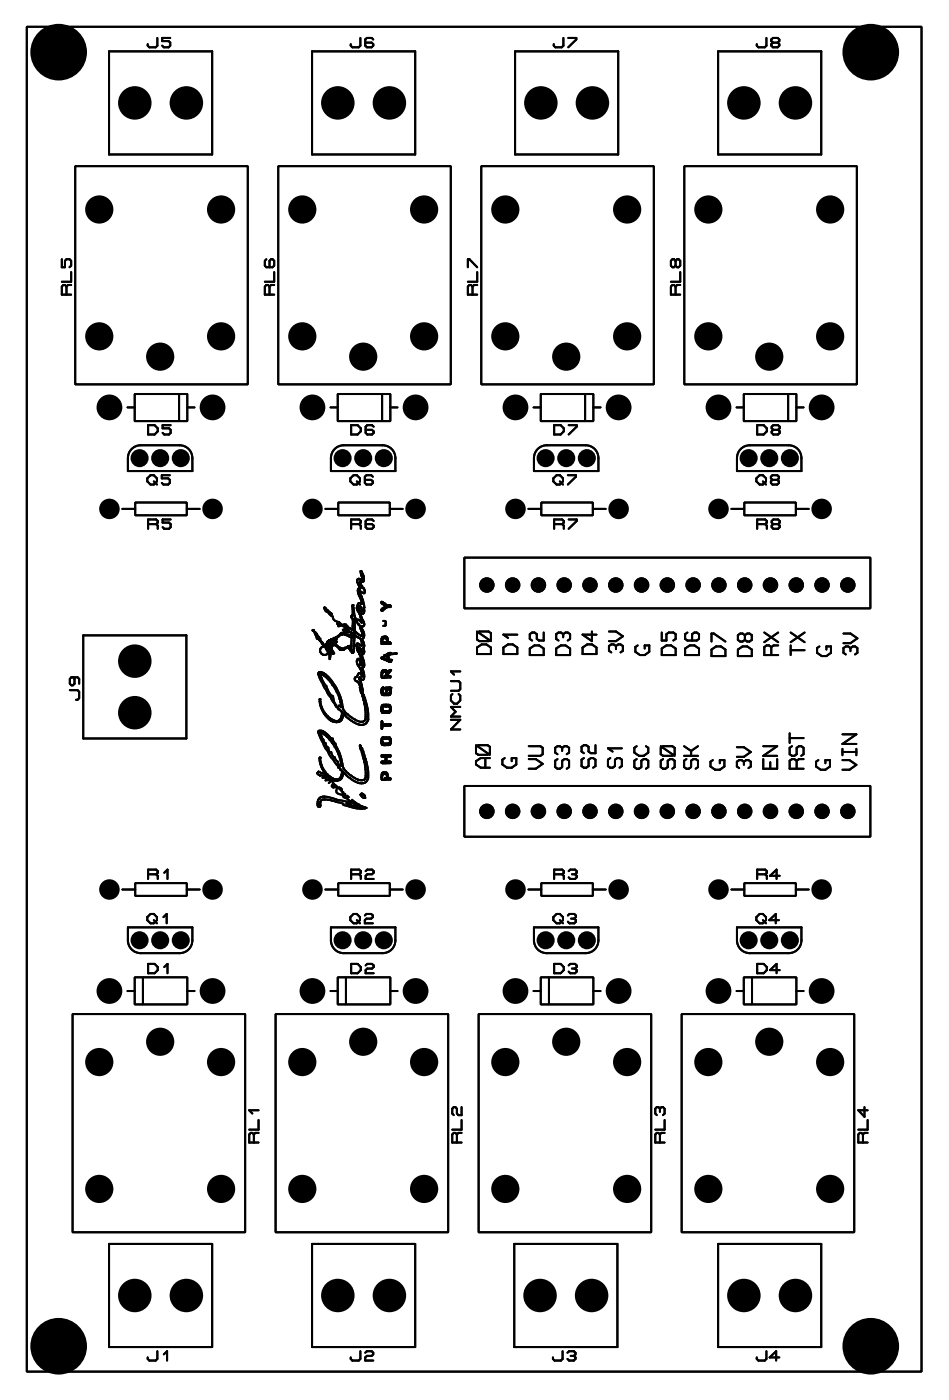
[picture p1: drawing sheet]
<svg xmlns="http://www.w3.org/2000/svg" width="93mm" height="138mm" viewBox="0 0 93 138" stroke-linecap="round" stroke-linejoin="round" font-family="sans-serif">
<g fill="#000">
<circle cx="5.8" cy="5.1" r="2.79"/>
<circle cx="13.3" cy="10.1" r="1.65"/>
<circle cx="18.4" cy="10.1" r="1.65"/>
<circle cx="33.3" cy="10.1" r="1.65"/>
<circle cx="38.4" cy="10.1" r="1.65"/>
<circle cx="53.3" cy="10.1" r="1.65"/>
<circle cx="58.4" cy="10.1" r="1.65"/>
<circle cx="73.3" cy="10.1" r="1.65"/>
<circle cx="78.4" cy="10.1" r="1.65"/>
<circle cx="85.8" cy="5.1" r="2.79"/>
<circle cx="9.8" cy="20.6" r="1.39"/>
<circle cx="9.8" cy="33.1" r="1.39"/>
<circle cx="15.8" cy="35.1" r="1.39"/>
<circle cx="21.8" cy="33.1" r="1.39"/>
<circle cx="21.8" cy="20.6" r="1.39"/>
<circle cx="29.8" cy="33.1" r="1.39"/>
<circle cx="29.8" cy="20.6" r="1.39"/>
<circle cx="35.8" cy="35.1" r="1.39"/>
<circle cx="41.8" cy="33.1" r="1.39"/>
<circle cx="41.8" cy="20.6" r="1.39"/>
<circle cx="49.8" cy="33.1" r="1.39"/>
<circle cx="49.8" cy="20.6" r="1.39"/>
<circle cx="55.8" cy="35.1" r="1.39"/>
<circle cx="61.8" cy="20.6" r="1.39"/>
<circle cx="61.8" cy="33.1" r="1.39"/>
<circle cx="69.8" cy="20.6" r="1.39"/>
<circle cx="69.8" cy="33.1" r="1.39"/>
<circle cx="75.8" cy="35.1" r="1.39"/>
<circle cx="81.8" cy="20.6" r="1.39"/>
<circle cx="81.8" cy="33.1" r="1.39"/>
<circle cx="10.8" cy="40.1" r="1.27"/>
<circle cx="10.8" cy="50.1" r="1.01"/>
<circle cx="13.7" cy="45.1" r=".89"/>
<circle cx="15.8" cy="45.1" r=".89"/>
<circle cx="17.8" cy="45.1" r=".89"/>
<circle cx="20.9" cy="40.1" r="1.27"/>
<circle cx="20.9" cy="50.1" r="1.01"/>
<circle cx="30.8" cy="40.1" r="1.27"/>
<circle cx="30.8" cy="50.1" r="1.01"/>
<circle cx="33.7" cy="45.1" r=".89"/>
<circle cx="35.8" cy="45.1" r=".89"/>
<circle cx="37.8" cy="45.1" r=".89"/>
<circle cx="40.9" cy="40.1" r="1.27"/>
<circle cx="40.9" cy="50.1" r="1.01"/>
<circle cx="48" cy="57.6" r=".76"/>
<circle cx="50.5" cy="57.6" r=".76"/>
<circle cx="50.8" cy="40.1" r="1.27"/>
<circle cx="50.8" cy="50.1" r="1.01"/>
<circle cx="53" cy="57.6" r=".76"/>
<circle cx="53.7" cy="45.1" r=".89"/>
<circle cx="55.6" cy="57.6" r=".76"/>
<circle cx="55.8" cy="45.1" r=".89"/>
<circle cx="57.8" cy="45.1" r=".89"/>
<circle cx="58.1" cy="57.6" r=".76"/>
<circle cx="60.7" cy="57.6" r=".76"/>
<circle cx="60.9" cy="40.1" r="1.27"/>
<circle cx="60.9" cy="50.1" r="1.01"/>
<circle cx="63.2" cy="57.6" r=".76"/>
<circle cx="65.7" cy="57.6" r=".76"/>
<circle cx="68.3" cy="57.6" r=".76"/>
<circle cx="70.8" cy="40.1" r="1.27"/>
<circle cx="70.8" cy="50.1" r="1.01"/>
<circle cx="70.8" cy="57.6" r=".76"/>
<circle cx="73.4" cy="57.6" r=".76"/>
<circle cx="73.7" cy="45.1" r=".89"/>
<circle cx="75.8" cy="45.1" r=".89"/>
<circle cx="75.9" cy="57.6" r=".76"/>
<circle cx="77.8" cy="45.1" r=".89"/>
<circle cx="78.4" cy="57.6" r=".76"/>
<circle cx="80.9" cy="40.1" r="1.27"/>
<circle cx="80.9" cy="50.1" r="1.01"/>
<circle cx="81" cy="57.6" r=".76"/>
<circle cx="83.5" cy="57.6" r=".76"/>
<circle cx="13.3" cy="70.2" r="1.65"/>
<circle cx="13.3" cy="65.1" r="1.65"/>
<circle cx="48" cy="79.9" r=".76"/>
<circle cx="50.5" cy="79.9" r=".76"/>
<circle cx="53" cy="79.9" r=".76"/>
<circle cx="55.6" cy="79.9" r=".76"/>
<circle cx="58.1" cy="79.9" r=".76"/>
<circle cx="60.7" cy="79.9" r=".76"/>
<circle cx="63.2" cy="79.9" r=".76"/>
<circle cx="65.7" cy="79.9" r=".76"/>
<circle cx="68.3" cy="79.9" r=".76"/>
<circle cx="70.8" cy="79.9" r=".76"/>
<circle cx="73.4" cy="79.9" r=".76"/>
<circle cx="75.9" cy="79.9" r=".76"/>
<circle cx="78.4" cy="79.9" r=".76"/>
<circle cx="81" cy="79.9" r=".76"/>
<circle cx="83.5" cy="79.9" r=".76"/>
<circle cx="10.8" cy="97.6" r="1.27"/>
<circle cx="10.8" cy="87.6" r="1.01"/>
<circle cx="13.7" cy="92.6" r=".89"/>
<circle cx="15.8" cy="92.6" r=".89"/>
<circle cx="17.8" cy="92.6" r=".89"/>
<circle cx="20.9" cy="97.6" r="1.27"/>
<circle cx="20.9" cy="87.6" r="1.01"/>
<circle cx="30.8" cy="97.6" r="1.27"/>
<circle cx="30.8" cy="87.6" r="1.01"/>
<circle cx="33.7" cy="92.6" r=".89"/>
<circle cx="35.8" cy="92.6" r=".89"/>
<circle cx="37.8" cy="92.6" r=".89"/>
<circle cx="40.9" cy="97.6" r="1.27"/>
<circle cx="40.9" cy="87.6" r="1.01"/>
<circle cx="50.8" cy="97.6" r="1.27"/>
<circle cx="50.8" cy="87.6" r="1.01"/>
<circle cx="53.7" cy="92.6" r=".89"/>
<circle cx="55.8" cy="92.6" r=".89"/>
<circle cx="57.8" cy="92.6" r=".89"/>
<circle cx="60.9" cy="97.6" r="1.27"/>
<circle cx="60.9" cy="87.6" r="1.01"/>
<circle cx="70.8" cy="97.6" r="1.27"/>
<circle cx="70.8" cy="87.6" r="1.01"/>
<circle cx="73.7" cy="92.6" r=".89"/>
<circle cx="75.8" cy="92.6" r=".89"/>
<circle cx="77.8" cy="92.6" r=".89"/>
<circle cx="80.9" cy="97.6" r="1.27"/>
<circle cx="80.9" cy="87.6" r="1.01"/>
<circle cx="9.8" cy="117.1" r="1.39"/>
<circle cx="9.8" cy="104.6" r="1.39"/>
<circle cx="15.8" cy="102.6" r="1.39"/>
<circle cx="21.8" cy="117.1" r="1.39"/>
<circle cx="21.8" cy="104.6" r="1.39"/>
<circle cx="29.8" cy="104.6" r="1.39"/>
<circle cx="29.8" cy="117.1" r="1.39"/>
<circle cx="35.8" cy="102.6" r="1.39"/>
<circle cx="41.8" cy="104.6" r="1.39"/>
<circle cx="41.8" cy="117.1" r="1.39"/>
<circle cx="49.8" cy="104.6" r="1.39"/>
<circle cx="49.8" cy="117.1" r="1.39"/>
<circle cx="55.8" cy="102.6" r="1.39"/>
<circle cx="61.8" cy="104.6" r="1.39"/>
<circle cx="61.8" cy="117.1" r="1.39"/>
<circle cx="69.8" cy="104.6" r="1.39"/>
<circle cx="69.8" cy="117.1" r="1.39"/>
<circle cx="75.8" cy="102.6" r="1.39"/>
<circle cx="81.8" cy="104.6" r="1.39"/>
<circle cx="81.8" cy="117.1" r="1.39"/>
<circle cx="5.8" cy="132.6" r="2.79"/>
<circle cx="13.3" cy="127.6" r="1.65"/>
<circle cx="18.4" cy="127.6" r="1.65"/>
<circle cx="33.3" cy="127.6" r="1.65"/>
<circle cx="38.4" cy="127.6" r="1.65"/>
<circle cx="53.2" cy="127.6" r="1.65"/>
<circle cx="58.3" cy="127.6" r="1.65"/>
<circle cx="73.3" cy="127.6" r="1.65"/>
<circle cx="78.4" cy="127.6" r="1.65"/>
<circle cx="85.8" cy="132.6" r="2.79"/>
</g>
<g fill="none" stroke="#000" stroke-width=".2">
<path d="M2.6 2.6h88.2v132.5h-88.2zM7.4 16.4h17v21.5h-17zM10.7 5.1h10.2v10.1h-10.2zM15.5 3.7v.8l-.2 .2h-.6l-.2-.2v-.2M16.8 3.7h-.8v.3h.6l.2 .2v.3l-.2 .2h-.5l-.1-.2M27.4 16.4h17v21.5h-17zM30.7 5.1h10.2v10.1h-10.2zM35.5 3.7v.8l-.2 .2h-.6l-.2-.2v-.2M36.8 3.9l-.2-.2h-.5l-.1 .2v.6l.1 .2h.5l.2-.2v-.2l-.2-.1h-.6M47.4 16.4h17v21.5h-17zM50.7 5.1h10.2v10.1h-10.2zM55.5 3.7v.8l-.2 .2h-.6l-.2-.2v-.2"/>
<path d="M56 3.7h.8v.2l-.8 .8M67.4 16.4h17v21.5h-17zM70.7 5.1h10.2v10.1h-10.2zM75.5 3.7v.8l-.2 .2h-.6l-.2-.2v-.2M76.1 4.2l-.1-.2v-.1l.1-.2h.5l.2 .2v.1l-.2 .2M76.1 4.2l-.1 .1v.2l.1 .2h.5l.2-.2v-.2l-.2-.1M76.1 4.2h.5M6.1 25.5v.8h.3v-.6l.1-.2h.3l.2 .2v.5l-.2 .1M6.5 28.2l-.1-.1h-.2l-.1 .1v.8h.9M6.5 28.2v.8M7 28.1h-.3l-.2 .1M7 26.8v1h-.9"/>
<path d="M13.3 38.8h5.1v2.7h-5.1zM17.6 38.8v2.7M26.2 25.5l-.1 .2v.5l.1 .1h.6l.2-.1v-.5l-.2-.2h-.1l-.2 .2v.6M26.5 28.2l-.1-.1h-.2l-.1 .1v.8h.9M26.5 28.2v.8M27 28.1h-.3l-.2 .1M27 26.8v1h-.9M33.3 38.8h5.1v2.7h-5.1zM37.6 38.8v2.7M46.1 26.3v-.8h.1l.8 .8M46.5 28.2l-.1-.1h-.2l-.1 .1v.8h.9M46.5 28.2v.8"/>
<path d="M47 28.1h-.3l-.2 .1M47 26.8v1h-.9M53.3 38.8h5.1v2.7h-5.1zM57.6 38.8v2.7M66.5 28.2l-.1-.1h-.2l-.1 .1v.8h.9M66.5 25.7l-.1-.2h-.2l-.1 .2v.5l.1 .1h.2l.1-.1M66.5 25.7v.5M66.5 28.2v.8M66.5 25.7l.2-.2h.1l.2 .2v.5l-.2 .1h-.1l-.2-.1M67 28.1h-.3l-.2 .1M67 26.8v1h-.9M73.3 38.8h5.1v2.7h-5.1z"/>
<path d="M77.6 38.8v2.7M12 50.1h1.3M12.6 40.1h.7M12.8 44.4l.3-.3 .4-.2h.4h3.8a1.25 1.25 0 0 1 1.2 1.2v1.3h-6.3v-1.3l.1-.4zM13.3 49.5h5.1v1.3h-5.1zM14.5 47.1l.3-.3h.3l.4 .3v.3l-.4 .3h-.3l-.3-.3zM14.6 41.9h.6l.3 .3v.3l-.3 .3h-.6zM14.6 51.6h.8M15.1 47.4l.4 .3M15.4 51.6l.1-.1v-.2l-.1-.1h-.8v.9M15.4 51.6l.1 .2v.3M16.7 46.8h-.8v.3h.7l.1 .2v.3l-.1 .1h-.5l-.2-.1"/>
<path d="M16.8 41.9h-.8v.3h.6l.2 .1v.3l-.2 .2h-.4l-.2-.2M16.8 51.2h-.8v.3h.6l.2 .1v.3l-.2 .2h-.4l-.2-.2M18.4 50.1h1.3M18.4 40.1h.8M32 59.9a.38 .38 0 0 0 .3 .4M32 59.9h.1M32 59.9l.5 .5 .2 .1M32 50.1h1.3M32.6 40.1h.7M32.8 44.4l.3-.3 .4-.2h.4h3.8a1.25 1.25 0 0 1 1.2 1.2v1.3h-6.3v-1.3l.1-.4zM33.3 49.5h5.1v1.3h-5.1zM34.5 47.1l.3-.3h.3l.4 .3v.3l-.4 .3h-.3l-.3-.3z"/>
<path d="M34.6 41.9h.6l.3 .3v.3l-.3 .3h-.6zM34.6 51.6h.8M34.7 59.6v1v.1M34.7 59.6h.1M34.7 59.6l.3 1.3-.1 .4M35.1 59.9h.1M35.1 47.4l.4 .3M35.2 57.2l.3 .7M35.2 57.2h.1M35.3 59.7v.3l.3 .3M35.3 59.7a.34 .34 0 0 1 .3 .5v.1M35.3 59.7h.1"/>
<path d="M35.3 57l-.1 .2M35.3 57h.1M35.3 57l.3 .1M35.4 51.6l.1-.1v-.2l-.1-.1h-.8v.9M35.4 51.6l.1 .2v.3M35.4 57.3h.1M35.5 57.3h.1M35.5 57.3v.4l.1-.2 .2 .5M35.5 58.3h.1M35.5 58.3l.1 .5M35.5 58.3l.3 .1M35.5 58h-.2a.93 .93 0 0 0 .2 1l.1 .5"/>
<path d="M35.5 58h.1M35.5 56.3h.1M35.5 56.4l.2 .5M35.5 56.4l.1 .1-.1-.2 .1 .1a1.01 1.01 0 0 1 .2 .8M35.6 58.8v-.1l.1 .4M35.6 57.1h.1M35.6 59.5h.1M35.6 59.5h-.1a.27 .27 0 0 0-.2 0 .27 .27 0 0 0-.1 .3v.3l.3 .5 .1 .6M35.7 56.9l-.1 .2M35.7 57.1h.1M35.7 59.1v-.1l.2 .7M35.8 57.9l.1 .4"/>
<path d="M35.8 59.9h.1M35.8 57.2v.1h-.3M35.8 58.4h.1M35.9 58.4h-.1M35.9 59.7h.1M35.9 59.7l-.1 .2a.39 .39 0 0 1-.2 .6M35.9 58.4h.1M35.9 58.3h.1M35.9 58.3v.1M36.7 47l-.1-.2h-.5l-.2 .2v.6l.2 .1h.5l.1-.1v-.2l-.1-.1h-.7M36.8 42l-.2-.1h-.4l-.2 .1v.6l.2 .2h.4l.2-.2v-.1l-.2-.2h-.6M36.8 51.3l-.2-.1h-.4l-.2 .1v.6l.2 .2h.4l.2-.2v-.1l-.2-.2h-.6"/>
<path d="M37.6 59.4h.1M37.6 59.3l.1 .2 .3 .2M37.6 59.3h.1M37.6 59.3l.3 .2M37.9 60l-.3 .2M37.9 59.5l.3 .1 .2 .1M37.9 59.8l-.2 .1-.1 .2M38 59.7v.1M38 59.7h.1M38.4 50.1h1.3M38.4 59.7h.1M38.4 40.1h.8"/>
<path d="M38.5 59.7v.1h-.3l-.3 .2M45.7 54.9h40v5h-40zM52 50.1h1.3M52.6 40.1h.7M52.8 44.4l.3-.3 .4-.2h.4h3.8a1.25 1.25 0 0 1 1.2 1.2v1.3h-6.3v-1.3l.1-.4zM53.3 49.5h5.1v1.3h-5.1zM54.5 47.1l.3-.3h.3l.4 .3v.3l-.4 .3h-.3l-.3-.3zM54.6 41.9h.6l.3 .3v.3l-.3 .3h-.6zM54.6 51.6h.8M55.1 47.4l.4 .3M55.4 51.6l.1-.1v-.2l-.1-.1h-.8v.9M55.4 51.6l.1 .2v.3"/>
<path d="M55.9 46.8h.8v.2l-.8 .7M56 41.9h.8v.1l-.8 .8M56 51.2h.8v.1l-.8 .8M58.4 50.1h1.3M58.4 40.1h.8M72 50.1h1.3M72.6 40.1h.7M72.8 44.4l.3-.3 .4-.2h.4h3.8a1.25 1.25 0 0 1 1.2 1.2v1.3h-6.3v-1.3l.1-.4zM73.3 49.5h5.1v1.3h-5.1zM74.5 47.1l.3-.3h.3l.4 .3v.3l-.4 .3h-.3l-.3-.3zM74.6 41.9h.6l.3 .3v.3l-.3 .3h-.6zM74.6 51.6h.8"/>
<path d="M75.1 47.4l.4 .3M75.4 51.6l.1-.1v-.2l-.1-.1h-.8v.9M75.4 51.6l.1 .2v.3M76.1 47.3l-.2-.2v-.1l.2-.2h.5l.1 .2v.1l-.1 .2M76.1 47.3l-.2 .1v.2l.2 .1h.5l.1-.1v-.2l-.1-.1M76.1 47.3h.5M76.2 42.3l-.2-.1v-.2l.2-.1h.4l.2 .1v.2l-.2 .1M76.2 42.3l-.2 .2v.1l.2 .2h.4l.2-.2v-.1l-.2-.2M76.2 51.6l-.2-.1v-.2l.2-.1h.4l.2 .1v.2l-.2 .1M76.2 51.6l-.2 .2v.1l.2 .2h.4l.2-.2v-.1l-.2-.2M76.2 42.3h.4M76.2 51.6h.4"/>
<path d="M78.4 50.1h1.3M78.4 40.1h.8M6.9 68h.7l.2 .2v.6l-.2 .1h-.1M7.2 66.7l.1 .2v.5l-.1 .1h-.2l-.1-.1v-.5l.1-.2h.6l.2 .2v.5M8.2 62.6h10.2v10.2h-10.2zM30.8 62.1h.1v.1M30.8 62.1v.1M30.8 62.1h.1M30.8 62.2h.1M30.9 62.2h.1M31 62.3h.1l.1 .2M31 62.3l.2 .5"/>
<path d="M31 62.3h.1M31.1 62.5l.2 .3M31.1 62.4v.1M31.1 62.4h.1M31.2 62.5l.1 .6v-.4M31.2 62.8l.1 .1M31.3 76.2h.1M31.3 76.2l.2 .2 .4 .1-.1 .1h.3l.1 .1-.1 .2h.5l-.2 .2M31.3 62.8h.1M31.3 62.7h.1M31.3 62.9h.1M31.4 72.1v.1a10 10 0 0 0 1.9 3.3"/>
<path d="M31.4 72.1h.1M31.4 62.7l-.1 .2M31.4 72h.1M31.4 72v.1M31.4 78.7l-.1 .6 .1 .2M31.4 63l.4 .6M31.4 63h.1M31.4 79.5h.1M31.4 78.7l.2-.2h.5l2.5 .6-.4 .1M31.4 72h.4M31.5 62.9h.1M31.5 62.9l-.1 .1"/>
<path d="M31.5 62.9l.2 .4M31.5 68.9h.1M31.5 74.6v.2a2.54 2.54 0 0 0 1.4 2.1 .75 .75 0 0 0 .9-.8M31.5 74.6h.1M31.5 68.9v.2M31.5 72.2h.1M31.5 74.6v.3M31.5 66.2h.1M31.5 68.9l.1 .2M31.5 74.9a2.17 2.17 0 0 0 1.8 1.9 .76 .76 0 0 0 .3-.9h-.1l-.1-.3M31.6 79.4l-.2 .1M31.6 79.3v.1"/>
<path d="M31.6 69.1a1.98 1.98 0 0 0 1.7 1.9 .71 .71 0 0 0 .1-1.1M31.6 76.2l.5 .1-.1 .2 .5 .2v.2h.2l.1 .3M31.6 76.2l-.2-.2-.1 .2M31.7 63.2l.2 .3M31.8 72l.3 .2 .5 .5M31.8 78.8a.43 .43 0 0 0-.2 .5M31.8 78.8h.7l1.2 .4h.1M31.8 63.6h.1M31.9 63.5h.1M31.9 63.5v.1M31.9 66.6l.4 .3M31.9 66.6l-.4-.2 .4 .9 .2 .3a1.42 1.42 0 0 0 .7 1"/>
<path d="M32 63.7a.43 .43 0 0 0-.4 .6 .43 .43 0 0 0 .7 .1l.1-.1M32 63.7h.1M32.1 63.7h-.1M32.1 63.7h.1M32.1 63.9h.1M32.1 63.5h.1M32.1 63.5v.1M32.1 63.7v.1a.11 .11 0 0 0 0 .1 .11 .11 0 0 0 .2 .1M32.1 63.6h.1M32.2 63.7h.1M32.2 63.5v.1M32.2 64h.1"/>
<path d="M32.3 63.2l.3 .2M32.3 63.2h.1M32.3 63.3h-.1l.1 .1M32.3 63.3h.1M32.3 63.9v.1M32.3 63.3l.2 .2M32.3 66.9l.7 1 .5 1M32.3 63.9h.1M32.3 60.3l.1 .2 .4 .2a.65 .65 0 0 0 .6 .6l-.2 .2 .3-.1-.3 .2 .4-.1M32.3 64a.15 .15 0 0 0-.1 .2 .15 .15 0 0 0 .2 .1M32.3 63.4h.1M32.4 64h.1"/>
<path d="M32.4 63.4h.1M32.4 63.4v.1M32.4 63.1h.1M32.4 63.8h.1M32.4 64.1h.1M32.4 64.3h.1M32.4 63.1l.3 .2M32.4 64.1v-.1v.1M32.4 63.9l.1 1.1 .1-.9M32.4 63.9v-.1l.3 .4M32.4 63.9h.1M32.5 63.5h.1"/>
<path d="M32.5 63.6h.1M32.5 63.6l.1 .2-.1-.2M32.6 72.7v.1M32.6 63.4h.1M32.6 63.8h.1M32.6 63h.1M32.6 63l.1 .2M32.6 63l.2 .2M32.6 74.1l.2 .5h.2l.3 .4M32.6 64.1l.1 .1M32.6 74.1l-.1 .1-.1-.2-.1-.4h-.1l-.4-.8-.3-.6a3.2 3.2 0 0 1 1.7 1.8l.4 1.2v-.5v.6M32.6 72.8l.1 .1"/>
<path d="M32.7 63.5v.2M32.7 63.5h.1M32.7 72.9v-.2l.1 .4h.1l.1 .2v-.1l.1 .1 .5 1.4M32.7 63.5v.1M32.7 63.3h.1M32.7 63.7h.1M32.7 64.2h.1M32.7 64.3v-.3l-.1-.1-.1 .2v-.3v-.1l-.1 .1-.1-.1a.76 .76 0 0 1 .5 .5l.1 .1h-.2M32.7 63.2h.1M32.7 63.6v.1M32.7 63.6h.1M32.8 63.6h.1"/>
<path d="M32.8 63.5v.1M32.8 63.4v.1M32.8 63.4h.1M32.8 63.2h.1M32.8 64.4h.1M32.8 63.5h.1M32.8 68.6l.2 .9 .1 .1h.2l.1-.1M32.9 63.2h.1M32.9 63.4h.1M32.9 77.2l-.2 .1h.2M32.9 62.8v.1M32.9 62.8v.2v.1"/>
<path d="M32.9 63.3v.1M32.9 62.9h.1M32.9 77.3l-.3 .2 .4-.1-.2 .2 .4-.1M32.9 62.9l.1 .1M32.9 63.1h.1M33 63.5l.4 .4M33 63.5h.1M33 63h.1M33 63v.1M33 69.3l.1 .2M33 69.3a11.2 11.2 0 0 1-1.6-3l.1-.1a2.76 2.76 0 0 1 1.5 1.4 6.8 6.8 0 0 1 .8 2.3 2.8 2.8 0 0 0 1.9 1.2 .36 .36 0 0 0 .3-.4M33 63.1l-.1 .2"/>
<path d="M33 63.1h.1M33 63.4v.1M33 63.4h.1M33 63.1a.14 .14 0 0 1 .1 .2 .14 .14 0 0 1-.2 .1M33 63.4l.4 .4M33.1 63h.1M33.1 69.5l.1 .2h.1M33.2 77.8l-.1 .2 .1 .1 .6 .2 .1 .3 .3 .1M33.2 77.5l-.1 .1h.2M33.3 69.7v.2h.1M33.3 75l.1 .4h.2M33.3 77.6h.2l-.1 .1h.2l-.1 .1h.2l-.1 .1"/>
<path d="M33.3 75.5v.2l.1-.1M33.4 63.8l.1 .1v.1l-.1-.1M33.4 69.5l.2 .2M33.5 68.9v.3M33.6 64h.1M33.6 69.2v-.2v.5M33.6 77.9l.2 .2v.1h.2v.1l.4 .2M33.6 74.7a2.31 2.31 0 0 0 2.2 2.2l.2-.2v-.3M33.6 75.4h.1M33.6 62.4h.1M33.6 69.7h.1M33.6 61.5l-.3 .2 .5-.1"/>
<path d="M33.6 63.9v.1M33.6 63.9h.1M33.6 69.6v.1M33.6 62.4l-.5 .4-.1 .2M33.6 62.4l.1 .1M33.6 62.5h.1M33.6 62.5l-.4 .3-.1 .2M33.7 62.5h.1M33.7 63.9h-.1M33.7 63.9h.1M33.7 64h-.1M33.7 76h.1"/>
<path d="M33.7 70.2h.1M33.7 62.4h.1M33.7 63.9v.1M33.7 63.9l.1 .1M33.8 62.4h.1M33.8 61.6l.4-.1-.3 .2h.2l-.1 .1M33.8 64h.1M33.8 70.3h.1M33.8 79.3l.4 .1M33.8 76.1h.1M33.8 76.1l.2 .2M33.8 62.3l.1 .2 .5 .2"/>
<path d="M33.8 62.3h.1M33.8 62.3l.6 .2M33.9 61.5l-.1 .2h.4M34.1 61.9h.1M34.1 79.1l1.3 .4M34.1 61.9l-.4 .2 .6-.1M34.2 63.7l-.5 .2M34.2 79.4a3.3 3.3 0 0 0 1.8 .2l-.3-.2M34.2 78.7l.6 .5 .6 .3M34.2 61.7v.1l.5 .2M34.3 62l-.2 .1h.3M34.3 63.7h-.1"/>
<path d="M34.3 63.7h.1M34.3 63.8l-.5 .2M34.3 63.7v.1M34.4 62.1l-.6 .2 .7-.1M34.4 63.9h.1M34.4 62.5v.1M34.4 62.7h.1M34.4 63.8v.1M34.4 63.8l.1-.1a.1 .1 0 0 1 .1 .1 .1 .1 0 0 1-.1 .1h-.1M34.4 63.8h.1M34.4 62.6v.1M34.5 64h.1"/>
<path d="M34.5 63.9v.1M34.5 63.9h.1M34.5 64v.1M34.5 62.5h.1M34.5 62.6v.1l.1 .1M34.5 62.6h.1M34.5 62.5v.1M34.6 62.8h.1M34.6 64v.1M34.6 62.5h.1M34.6 63.9v.1M34.6 63.9h.1"/>
<path d="M34.6 64h-.1M34.6 64.1h.1M34.6 62.5v.1M34.6 62.3l.1 .1M34.6 62.7h.1M34.6 62.7v.1M34.6 63.6v.6M34.6 62.6h.1M34.6 60.8l.2 .2-.1 .7M34.6 60.8h.1M34.6 64.2l.1 .1M34.6 63.2v.5"/>
<path d="M34.6 62.7v.5M34.6 60.7v.1M34.7 60.7h-.1M34.7 62h.1M34.7 78.8l.9 .6M34.7 62.4l-.1 .2M34.7 62.4h.1M34.7 64.3h.1M34.7 61.7v.3M34.9 63.1v1l-.2 .2M34.9 62.8v.3M34.9 62.6h.1"/>
<path d="M34.9 62.4v-.4v.9M34.9 61.3v.8l.4 .4 .3 .1v-.4l-.3-.7M35 62.6l.1 .1a.78 .78 0 0 1 .6 .9h-.1M35.2 63.7v.3l.2 .3M35.2 63.7h.1M35.2 63.4h.1M35.2 63.4l-.1 .2 .1 .1M35.2 63.4l.4 .2M35.2 64.9v.3l.1 .4M35.2 64.9a.35 .35 0 0 1 .3 .5v.1M35.2 61v.2l.1 .3M35.2 61l.1 .1"/>
<path d="M35.3 61.1l.3 .2M35.3 65.6h.1M35.3 65.6l.3 .6 .1 .4M35.3 63.8h.1M35.3 63.8l.2 .1a.21 .21 0 0 1 .1 .3l-.2-.2zM35.4 64.3v.1M35.4 64.4l.2 .7M35.4 66.9h.1M35.4 66.9l.2 .5 .1 .5M35.4 79.5h.1M35.4 66.3l-.2 .3a.28 .28 0 0 0-.3 .4 .28 .28 0 0 0 .4 .2l.2 .4M35.4 66.3h.1"/>
<path d="M35.4 66.7h.1M35.4 66.3l.3 .3M35.4 73.5h.1M35.4 67.7h.1M35.5 67.7v.3M35.5 67.6v.1M35.5 73.7l.5 1.7M35.5 73.7v-.3l.1 .4M35.5 68l.1 .2a5.9 5.9 0 0 1 .4 2.5M35.5 65.5h.1M35.5 78.3h.1M35.5 61.7h.1"/>
<path d="M35.5 61.7l.1 .2a.69 .69 0 0 1 .1 1.1M35.5 60.5h.1M35.5 60.5l.2 .6M35.6 60.5h.1M35.6 61.3h.1M35.6 78.2a.26 .26 0 0 1 .3 .1 .26 .26 0 0 1 0 .3l-.3-.2zM35.6 65.1l.1 .4h-.2M35.6 60.3h.1M35.6 64.5h.1M35.6 64.2h.1M35.6 63.6h.1M35.6 61.2v.1"/>
<path d="M35.6 64.5l.2 .6 .1 .5M35.6 65.5h.1M35.7 63.6h.1M35.7 73.8v-.1l.3 1M35.7 63h.1M35.7 63v.1M35.7 65.8l.1 .3a.77 .77 0 0 1-.1 .9l-.3-.3v.2M35.7 68h.1M35.7 65.8h.1M35.7 66.6h.1M35.7 67.9l.1 .5a6.1 6.1 0 0 1 .5 2.1v.4l-.1 .2a.7 .7 0 0 1-1 .2 4.1 4.1 0 0 1-1.4-1v.1a.72 .72 0 0 1-.4 .7 .72 .72 0 0 1-.8-.1l-.6-.6a2.57 2.57 0 0 1-.5-1.3M35.7 67.9h.1"/>
<path d="M35.7 63.1a.98 .98 0 0 1 .1 .9l.1 .2M35.7 61.1l.2 .3a.22 .22 0 0 1-.1 .2 .22 .22 0 0 1-.2 .1h-.1M35.9 64.2l-.1 .2-.2 .1M35.9 64.2h.1M35.9 65.6l-.1 .1-.1 .1M35.9 78.6h.1M36 75.4v.4M36 74.7l.3 1.3a1.04 1.04 0 0 1-.4 1.1 1.78 1.78 0 0 1-1.6-.6l-.3-.2M36 75.8v.6M36 79.6h.1M36 76.4h.1M37.6 64.8v.1"/>
<path d="M37.6 75.1v.1M37.6 75.1h.1M37.6 71.2v-.1l.1 .2 .3 .1M37.6 71.2v.6M37.6 60.1v.1M37.6 60.2h.1M37.6 75.2h.1M37.6 71.8h.1M37.6 64.9h.1M37.6 64.9l1.2 .1h-1l.8 .1-.6-.1M37.6 68.1h.1M37.6 73.1h.1"/>
<path d="M37.6 69.9h.1M37.7 76.1h.1a.28 .28 0 0 1 .3 0 .28 .28 0 0 1 .1 .3v.2l.2 .1 .1 .1h-.9zM37.7 76.5a.23 .23 0 0 1 .2-.2 .23 .23 0 0 1 .2 .2v.1h-.2M37.7 66.4a.21 .21 0 0 1 .2-.2 .21 .21 0 0 1 .2 .2v.2h-.2M37.7 63.2a.25 .25 0 0 1 .1-.3 .25 .25 0 0 1 .3 .2v.2h-.4M37.7 62.8a.31 .31 0 0 1 .3-.1 .31 .31 0 0 1 .2 .4v.2h.3v.1h-.9v-.5zM37.7 72.8h.7a.29 .29 0 0 1 0 .4 .29 .29 0 0 1-.4 .1 .28 .28 0 0 1-.3-.1 .28 .28 0 0 1 0-.4zM37.7 63.3h.1M37.7 64.8h.1M37.7 61.2h.2M37.7 69.6h.3M37.7 64.7v.1"/>
<path d="M37.8 69.6a.25 .25 0 0 0-.2 .3 .25 .25 0 0 0 .3 .2h.1a.28 .28 0 0 0 .4-.1 .28 .28 0 0 0-.1-.4h-.3M37.8 76.1h.1M37.8 71.3l.6 .1M37.8 66a.5 .5 0 0 0-.2 .7h.9l-.1-.1h-.2v-.2a.26 .26 0 0 0 .2-.4l-.1 .1M37.8 66h.1M37.9 66l.1 .1 .1 .1M37.9 68.3a.27 .27 0 0 1-.3-.2 .27 .27 0 0 1 .2-.3 .38 .38 0 0 0-.3 .3 .38 .38 0 0 0 .1 .3l.6 .1M37.9 62.7h.1M37.9 61.6l-.2 .1M37.9 61.2l.1 .1a.26 .26 0 0 1-.1 .3M38 64.9h.1M38 68v.1"/>
<path d="M38 68h.1M38 68.1h.1M38 69.6h.1M38 68.1h.1a.18 .18 0 0 1 .1-.2 .18 .18 0 0 1 .2 .2l-.1 .2h-.4M38.1 65.1l.3 .1M38.1 64.4h1.2l-1.5 .1M38.1 66.2h.1M38.1 64.9h.1M38.1 64.6h.1M38.1 64.6l-.3 .1M38.2 64.6v.3M38.2 64.4h.3h-.4"/>
<path d="M38.2 64.4l.2-.1v.1a.36 .36 0 0 0 0 .6l.1 .1M38.3 73.4a.46 .46 0 0 0 .1-.8h-.4a.36 .36 0 0 0-.4 .1 .36 .36 0 0 0 0 .4v.1a.42 .42 0 0 0 .6 .2h.1M38.3 69.4h-.1a.41 .41 0 0 0-.6 .2v.6a.81 .81 0 0 0 .9-.1v-.5l-.2-.2M38.3 75h-.2v-.4l.4-.1v-.1h-.9v.1l.4 .1v.4h-.4v.1M38.3 75l.2 .1M38.3 66.1l-.1 .1M38.4 67.9h.1M38.4 69.9h.1M38.4 67.9v-.2h-.4v.3M38.4 75.2h-.7M38.4 71.4h.1M38.4 64.3h.1"/>
<path d="M38.4 67.9a.37 .37 0 0 1-.2 .6M38.4 66h.1M38.4 65.2h.1M38.4 75.2h.1M38.5 75.2h-.1M38.5 71.4h.1M38.5 65.2h-.1M38.5 67.8h.1M38.5 75.1h.1M38.5 75.1v.1M38.5 71.4v.1h-.8l-.1 .3M38.5 65.1v.1"/>
<path d="M38.5 65.2h.1M44.4 70.9h.9l-.9 1h.9M44.4 67.1h.8l.1 .2v.6l-.1 .2h-.8M44.6 68.4l-.2 .1v.5l.3 .3h.3l.3-.3v-.5l-.1-.1M45.3 69.6h-.9l.5 .5-.5 .5h.9M45.3 66.1h-.9l.3 .4M45.7 77.4h40v5h-40zM46.9 73.6l.2-.2h.9l.3 .2v.6l-.3 .2h-.9l-.2-.2zM46.9 73.4l1.4 1M47 63.8l.4-.3h.5l.5 .3v.6h-1.4zM47 62.4l.2-.2h.9l.3 .2v.6l-.3 .2h-.9l-.2-.2zM47 62.2l1.4 1"/>
<path d="M47.8 74.7v.9M48.3 74.7h-1l-.4 .3v.3l.4 .3h1M49.6 63.8l.4-.3h.5l.5 .3v.6h-1.4zM49.7 74.7l-.2 .1v.5l.4 .3h.5l.5-.3v-.6h-.5v.3M51 62.5h-1.4l.4 .3M52.1 74.8h.7l.7 .5-.7 .4h-.7M52.1 73.5h1.1l.3 .2v.6l-.3 .2h-1.1M52.2 63.9l.4-.3h.5l.5 .3v.6h-1.4zM53.6 62.3v.8h-.5l-.2-.2v-.4l-.3-.2h-.2l-.2 .2v.4l.2 .2M54.8 63.9l.4-.3h.5l.5 .3v.6h-1.4zM54.9 74.8l-.2 .1v.7l.2 .1h.2l.3-.1v-.7l.2-.1h.2l.3 .1v.7l-.3 .1M55.4 73.7l-.3-.2h-.2l-.2 .2v.4l.2 .2"/>
<path d="M55.4 73.7l.2-.2h.2l.3 .2v.4l-.3 .2M55.4 73.7v.3M55.5 62.5v.3M55.5 62.5l-.3-.2h-.2l-.2 .2v.4l.2 .2M55.5 62.5l.2-.2h.2l.3 .2v.4l-.3 .2M57.4 63.8l.4-.3h.5l.5 .3v.6h-1.4zM57.5 74.7l-.2 .1v.7l.2 .1h.2l.3-.1v-.7l.2-.1h.2l.3 .1v.7l-.3 .1M58.3 62.2v1l-.9-.7h1.4M58.7 73.4v.8h-.5l-.2-.2v-.4l-.3-.2h-.2l-.2 .2v.4l.2 .2M60 62.2h.7l.7 .5-.7 .5h-.7M60.1 74.7l-.2 .1v.7l.2 .1h.2l.3-.1v-.7l.2-.1h.2l.3 .1v.7l-.3 .1M60.7 63.6l-.3-.1h-.2l-.2 .1v.5l.2 .2"/>
<path d="M60.7 63.6l.2-.1h.2l.3 .1v.5l-.3 .2M60.7 63.6v.4M61.3 73.7h-1.4l.4 .3M62.7 74.8l-.2 .1v.7l.2 .1h.2l.3-.1v-.7l.2-.1h.2l.3 .1v.7l-.3 .1M62.7 73.5l-.2 .2v.4l.4 .4h.5l.5-.4v-.4l-.3-.2M62.8 63.6l-.2 .1v.5l.4 .3h.5l.5-.3v-.6h-.5v.3M65.1 73.7l.2-.2h.9l.3 .2v.6l-.3 .2h-.9l-.2-.2zM65.1 73.5l1.4 1M65.2 63.9l.4-.3h.5l.5 .3v.6h-1.4zM65.2 62.3v.8h.4v-.6l.3-.2h.4l.3 .2v.4l-.3 .2M65.3 74.8l-.2 .1v.7l.2 .1h.2l.3-.1v-.7l.2-.1h.2l.3 .1v.7l-.3 .1M67.4 74.5h1.4"/>
<path d="M67.4 73.5l.7 .5M67.5 63.9l.4-.3h.5l.5 .3v.6h-1.4zM67.6 74.8l-.2 .1v.7l.2 .1h.2l.3-.1v-.7l.2-.1h.2l.3 .1v.7l-.3 .1M67.7 62.3l-.2 .2v.4l.2 .2h.9l.3-.2v-.4l-.3-.2h-.2l-.2 .2v.6M68.1 74v.5M68.8 73.5l-.7 .5M70.1 64l.4-.3h.5l.5 .3v.6h-1.4zM70.1 63.2v-.8h.2l1.2 .8M70.2 74.9l-.2 .1v.5l.4 .3h.5l.5-.3v-.6h-.5v.3M72.6 73.6h.7l.7 .5-.7 .5h-.7M72.7 64l.4-.3h.5l.5 .3v.6h-1.4zM73.3 75l-.3-.1h-.2l-.2 .1v.5l.2 .2"/>
<path d="M73.3 75l.2-.1h.2l.3 .1v.5l-.3 .2M73.3 75v.4M73.4 62.6l.2-.2h.2l.3 .2v.4l-.3 .2h-.2l-.2-.2M73.4 62.6l-.3-.2h-.2l-.2 .2v.4l.2 .2h.2l.3-.2M73.4 62.6v.4M75.2 74.8v.9h1.4v-.9M75.2 73.5h1.4l-1.4 1h1.4M75.3 62.3l1.4 1M75.9 75.1v.6M76 63.7l-.3-.1h-.2l-.2 .1v.8h1.4M76 63.7v.8M76.7 63.6h-.5l-.2 .1"/>
<path d="M76.7 62.3l-1.4 1M77.8 72.2v1M77.8 72.7h1.4M77.9 63.6v.9M77.9 64.1h1.4M77.9 62.3l1.4 1M78 73.5l-.2 .2v.6l.2 .2h.2l.3-.2v-.6l.2-.2h.2l.3 .2v.6l-.3 .2M78.5 74.9l-.3-.1h-.2l-.2 .1v.8h1.4M78.5 74.9v.8M79.2 74.8h-.5l-.2 .1M79.3 62.3l-1.4 1M80.6 74.9l-.2 .1v.5l.4 .3h.5l.5-.3v-.6h-.5v.3"/>
<path d="M80.7 63.7l-.2 .1v.5l.4 .3h.5l.5-.3v-.6h-.5v.3M83 74.9h.7l.7 .5-.7 .4h-.7M83 73.8v.6M83 74.1h1.4M83 72.3h1.4l-1.4 1h1.4M83.1 62.4h.7l.7 .5-.7 .5h-.7M83.8 63.8l-.3-.1h-.2l-.2 .1v.5l.2 .2M83.8 63.8l.2-.1h.2l.3 .1v.5l-.3 .2M83.8 63.8v.4M84.4 73.8v.6M7.1 99.9h17v21.5h-17zM12 87.6h1.3"/>
<path d="M12.6 97.6h.7M12.6 91.4h6.3v1.2a1.25 1.25 0 0 1-1.2 1.3h-3.8a1.26 1.26 0 0 1-1.3-1.3zM13.3 96.3h5.1v2.7h-5.1zM13.3 87h5.1v1.3h-5.1zM14.1 96.3v2.6M14.5 90.4l.3-.4h.3l.4 .4v.3l-.4 .3h-.3l-.3-.3zM14.6 95h.6l.3 .3v.3l-.3 .3h-.6zM14.6 86.1h.8M15.1 90.7l.4 .3M15.4 86.1l.1-.1v-.2l-.1-.1h-.8v.9M15.4 86.1l.1 .2v.3M16.1 90.4l.3-.4v1"/>
<path d="M16.2 95.3l.3-.3v.9M16.2 86l.3-.3v.9M18.4 87.6h1.3M18.4 97.6h.8M27.1 99.9h17v21.5h-17zM32 87.6h1.3M32.6 97.6h.7M32.6 91.4h6.3v1.2a1.25 1.25 0 0 1-1.2 1.3h-3.8a1.26 1.26 0 0 1-1.3-1.3zM33.3 96.3h5.1v2.7h-5.1zM33.3 87h5.1v1.3h-5.1zM34.1 96.3v2.6M34.5 90.4l.3-.4h.3l.4 .4v.3l-.4 .3h-.3l-.3-.3z"/>
<path d="M34.6 95h.6l.3 .3v.3l-.3 .3h-.6zM34.6 86.1h.8M35.1 90.7l.4 .3M35.4 86.1l.1-.1v-.2l-.1-.1h-.8v.9M35.4 86.1l.1 .2v.3M35.9 90.2l.2-.2h.5l.1 .2v.2l-.1 .1h-.5l-.2 .2v.3h.8M36 95.1l.2-.1h.4l.2 .1v.2l-.2 .1h-.4l-.2 .2v.3h.8M36 85.8l.2-.1h.4l.2 .1v.2l-.2 .1h-.4l-.2 .2v.3h.8M38.4 87.6h1.3M38.4 97.6h.8M47.1 99.9h17v21.5h-17zM52 87.6h1.3"/>
<path d="M52.6 97.6h.7M52.6 91.4h6.3v1.2a1.25 1.25 0 0 1-1.2 1.3h-3.8a1.26 1.26 0 0 1-1.3-1.3zM53.3 96.3h5.1v2.7h-5.1zM53.3 87h5.1v1.3h-5.1zM54.1 96.3v2.6M54.5 90.4l.3-.4h.3l.4 .4v.3l-.4 .3h-.3l-.3-.3zM54.6 95h.6l.3 .3v.3l-.3 .3h-.6zM54.6 86.1h.8M55.1 90.7l.4 .3M55.4 86.1l.1-.1v-.2l-.1-.1h-.8v.9M55.4 86.1l.1 .2v.3M55.9 90.2l.2-.2h.5l.1 .2v.2l-.1 .1"/>
<path d="M56 95.1l.2-.1h.4l.2 .1v.2l-.2 .1M56 85.8l.2-.1h.4l.2 .1v.2l-.2 .1M56.3 90.5h.3M56.3 95.4h.3M56.3 86.1h.3M56.6 90.5l.1 .2v.1l-.1 .2h-.5l-.2-.2M56.6 95.4l.2 .2v.1l-.2 .2h-.4l-.2-.2M56.6 86.1l.2 .2v.1l-.2 .2h-.4l-.2-.2M58.4 87.6h1.3M58.4 97.6h.8M67.1 99.9h17v21.5h-17zM72 87.6h1.3"/>
<path d="M72.6 97.6h.7M72.6 91.4h6.3v1.2a1.25 1.25 0 0 1-1.2 1.3h-3.8a1.26 1.26 0 0 1-1.3-1.3zM73.3 96.3h5.1v2.7h-5.1zM73.3 87h5.1v1.3h-5.1zM74.1 96.3v2.6M74.5 90.4l.3-.4h.3l.4 .4v.3l-.4 .3h-.3l-.3-.3zM74.6 95h.6l.3 .3v.3l-.3 .3h-.6zM74.6 86.1h.8M75.1 90.7l.4 .3M75.4 86.1l.1-.1v-.2l-.1-.1h-.8v.9M75.4 86.1l.1 .2v.3M76.7 90.7h-.9l.6-.7v1"/>
<path d="M76.8 95.6h-.9l.6-.6v.9M76.8 86.3h-.9l.6-.6v.9M78.4 87.6h1.3M78.4 97.6h.8M25 111.8l-.1-.2h-.2l-.2 .2v.8h1M25 111.8v.8M25.5 111.6h-.3l-.2 .2M25.5 110.3v1h-1M25.5 109.4h-1l.4 .3M45 111.8l-.1-.2h-.2l-.2 .2v.8h1M45 111.8v.8M45.5 111.6h-.3l-.2 .2"/>
<path d="M45.5 110.3v1h-1M45.5 109.1v.8h-.3l-.2-.2v-.5l-.1-.1h-.2l-.2 .1v.5l.2 .2M65 111.8l-.1-.2h-.2l-.2 .2v.8h1M65 109.2l-.1-.1h-.2l-.2 .1v.5l.2 .2M65 109.2l.2-.1h.1l.2 .1v.5l-.2 .2M65 109.2v.3M65 111.8v.8M65.5 111.6h-.3l-.2 .2M65.5 110.3v1h-1M85 111.8l-.1-.2h-.2l-.2 .2v.8h1M85 111.8v.8M85.2 109.1v.9l-.7-.6h1"/>
<path d="M85.5 111.6h-.3l-.2 .2M85.5 110.3v1h-1M10.7 122.6h10.2v10.1h-10.2zM15.5 133.1v.8l-.2 .1h-.6l-.2-.1v-.2M16.1 133.4l.4-.3v.9M30.7 122.6h10.2v10.1h-10.2zM35.5 133.1v.8l-.2 .1h-.6l-.2-.1v-.2M36 133.3l.1-.2h.5l.2 .2v.1l-.2 .2h-.5l-.1 .1v.3h.8M50.7 122.6h10.1v10.1h-10.1zM55.4 133.1v.8l-.1 .1h-.7l-.1-.1v-.2M55.9 133.3l.2-.2h.4l.2 .2v.1l-.2 .2M56.2 133.6h.3"/>
<path d="M56.5 133.6l.2 .1v.2l-.2 .1h-.4l-.2-.1M70.7 122.6h10.2v10.1h-10.2zM75.5 133.1v.8l-.2 .1h-.6l-.2-.1v-.2M76.8 133.7h-1l.7-.6v.9"/>
</g>
</svg>
